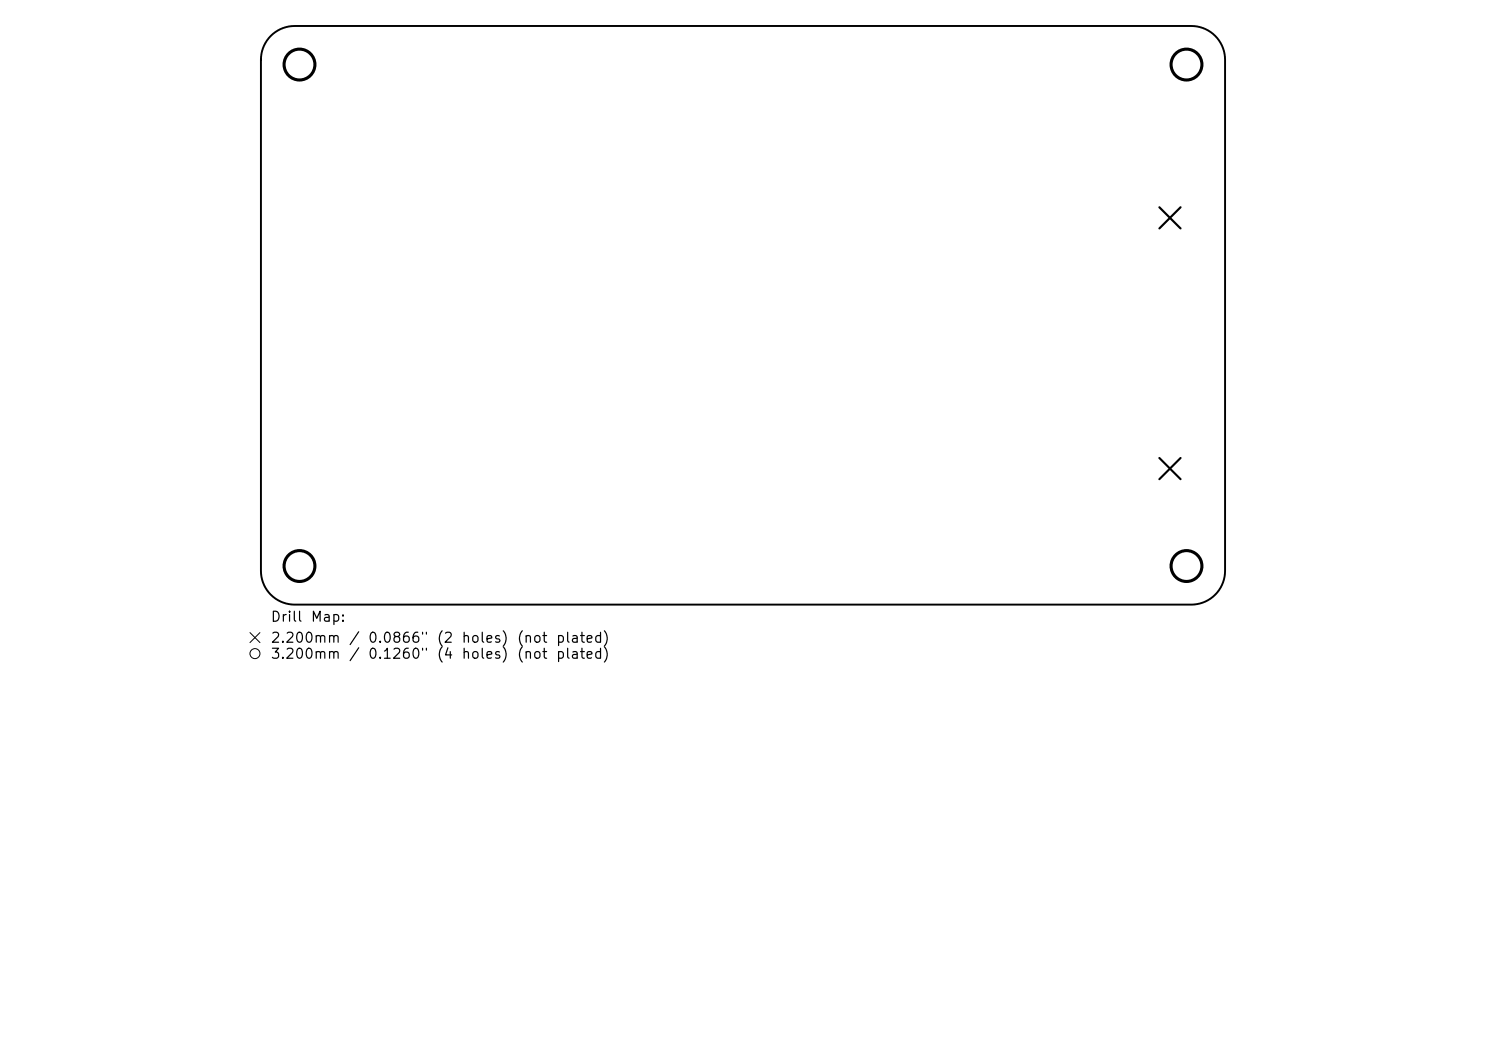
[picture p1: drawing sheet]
<svg xmlns="http://www.w3.org/2000/svg" width="297mm" height="210mm" viewBox="0 0 297 210" stroke-linecap="round" stroke-linejoin="round" font-family="sans-serif">
<defs><g id="words">
<g font-size="2">
<text x="54" y="124.7">Drill</text>
<text x="62" y="124.7">Map:</text>
<text x="54" y="128.9">2.200mm</text>
<text x="69.6" y="128.9">/</text>
<text x="73.4" y="128.9">0.0866&quot;</text>
<text x="87.1" y="128.9">(2</text>
<text x="92.1" y="128.9">holes)</text>
<text x="103.1" y="128.9">(not</text>
<text x="111" y="128.9">plated)</text>
<text x="54" y="132.1">3.200mm</text>
<text x="69.6" y="132.1">/</text>
<text x="73.4" y="132.1">0.1260&quot;</text>
<text x="87.1" y="132.1">(4</text>
<text x="92.1" y="132.1">holes)</text>
<text x="103.1" y="132.1">(not</text>
<text x="111" y="132.1">plated)</text>
</g>
</g></defs>
<path d="M54.1 7.2a6.7 6.7 0 0 1 4.8-2h179.2a6.7 6.7 0 0 1 6.8 6.7v102.2a6.7 6.7 0 0 1-6.8 6.7h-179.2a6.7 6.7 0 0 1-6.7-6.7v-102.2a6.7 6.7 0 0 1 1.9-4.7z" fill="none" stroke="#000" stroke-width=".39"/>
<path d="M231.7 41.4l4.3 4.2M236 41.4l-4.3 4.2M231.7 91.5l4.3 4.3M236 91.5l-4.3 4.3" fill="none" stroke="#000" stroke-width=".42"/>
<g fill="none" stroke="#000" stroke-width=".62">
<circle cx="59.9" cy="12.9" r="3.1"/>
<circle cx="237.1" cy="12.9" r="3.1"/>
<circle cx="59.9" cy="113.1" r="3.1"/>
<circle cx="237.1" cy="113.1" r="3.1"/>
</g>
<g fill="none" stroke="#000" stroke-width=".2">
<path d="M50 126.4l2 2M52 126.4l-2 2"/>
<circle cx="51" cy="130.6" r="1"/>
</g>
<use href="#words"/>
</svg>
